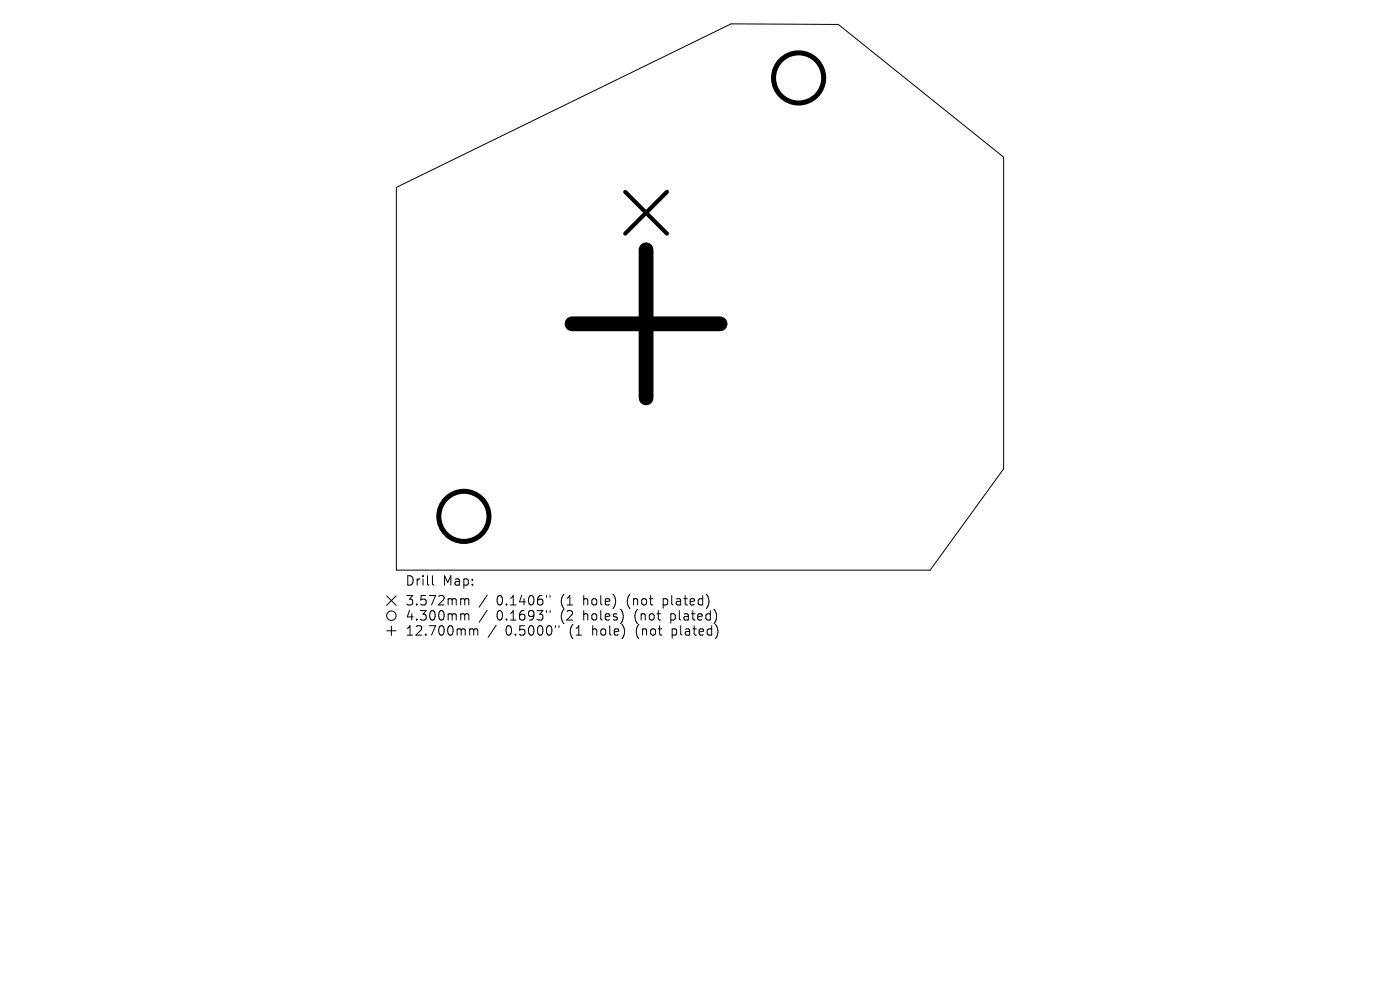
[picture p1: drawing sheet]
<svg xmlns="http://www.w3.org/2000/svg" width="297mm" height="210mm" viewBox="0 0 297 210" stroke-linecap="round" stroke-linejoin="round" font-family="sans-serif">
<defs><g id="words">
<g font-size="2.8">
<text x="86" y="124.5">Drill</text>
<text x="93.9" y="124.5">Map:</text>
<text x="86" y="128.7">3.572mm</text>
<text x="86" y="131.9">4.300mm</text>
<text x="105.3" y="128.7">0.1406&quot;</text>
<text x="105.3" y="131.9">0.1693&quot;</text>
<text x="118.9" y="128.7">(1</text>
<text x="118.9" y="131.9">(2</text>
<text x="123.8" y="128.7">hole)</text>
<text x="123.8" y="131.9">holes)</text>
<text x="133.1" y="128.7">(not</text>
<text x="134.7" y="131.9">(not</text>
<text x="140.8" y="128.7">plated)</text>
<text x="142.4" y="131.9">plated)</text>
<text x="86" y="135.1">12.700mm</text>
<text x="107.2" y="135.1">0.5000&quot;</text>
<text x="120.8" y="135.1">(1</text>
<text x="125.7" y="135.1">hole)</text>
<text x="135" y="135.1">(not</text>
<text x="142.7" y="135.1">plated)</text>
</g>
</g></defs>
<g fill="none" stroke="#000" stroke-width=".21">
<path d="M84.1 39.8l71-34.7 22.7 .1 35.1 28.1v66.2l-15.6 21.4h-113.2zM82 126.4l2 2M82 133.8h2M83 132.8v2M84 126.4l-2 2M91.7 122.1v1.7l.3 .3M98.3 127l.3 .3M98.3 130.2l.3 .3M98.6 127.3v1M98.6 130.5v1M98.6 127.3l.3-.3 .5 .1 .1 1.2M98.6 130.5l.3-.3 .5 .1 .1 1.2"/>
<path d="M99.9 133.4l.5 .1 .1 .2M100.5 133.7l.3-.3 .5 .1 .1 1.2M100.5 133.7v1M103.4 126.2l-1.8 2.6M103.4 129.4l-1.8 2.6M105.3 132.6l-1.8 2.6M115.9 126.3v.4M115.9 129.5v.4M116.7 126.3v.4M116.7 129.5v.4M117.8 132.7v.4M132.1 130.1v1.3"/>
<path d="M149.9 126.1a2.35 2.35 0 0 1 0 2.9M151.6 129.3a2.35 2.35 0 0 1 0 2.9M151.8 132.5a2.35 2.35 0 0 1 0 2.9"/>
<circle cx="83" cy="130.6" r="1"/>
</g>
<path d="M132.6 40.7l8.9 8.8M141.5 40.7l-8.9 8.8" fill="none" stroke="#000" stroke-width=".88"/>
<g fill="none" stroke="#000" stroke-width="1.1">
<circle cx="169.4" cy="16.5" r="5.3"/>
<circle cx="98.4" cy="109.5" r="5.3"/>
</g>
<path d="M137.1 53v31.4M121.4 68.7h31.4" fill="none" stroke="#000" stroke-width="3.1"/>
<use href="#words"/>
</svg>
